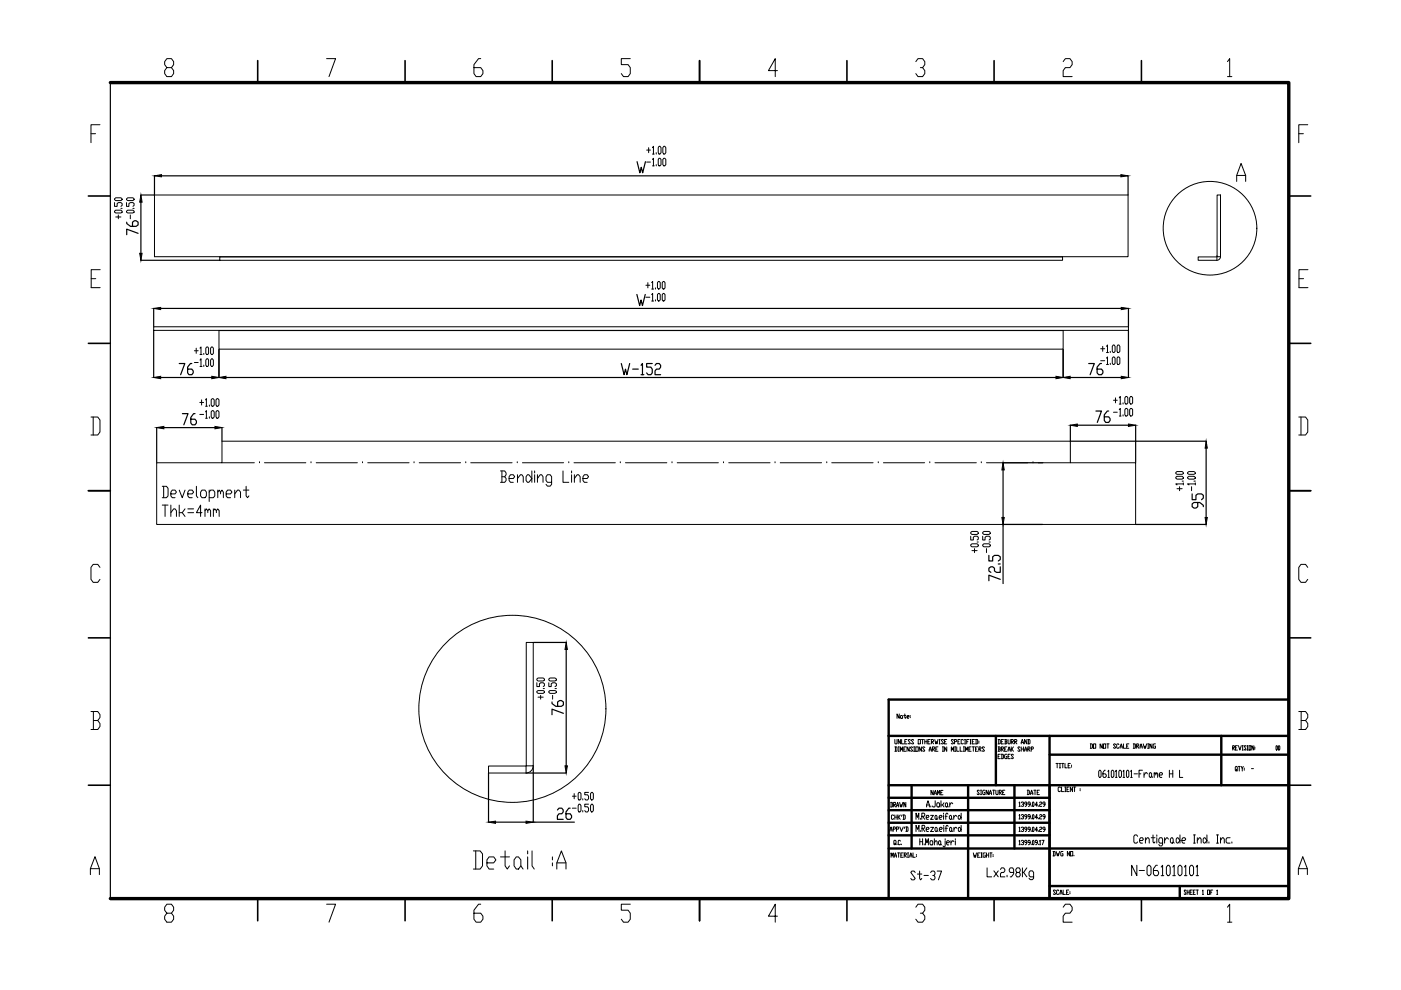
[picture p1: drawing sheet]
<svg xmlns="http://www.w3.org/2000/svg" width="297mm" height="210mm" viewBox="0 0 297 210" stroke-linecap="round" stroke-linejoin="round" font-family="sans-serif">
<!-- layer: 0 -->
<g fill="none" stroke="#000" stroke-width=".51">
<path d="M188.4 156h84.8M211.1 156v10.5M222.5 156v34.5M258.9 156v10.5M273.2 148.3h-84.8v42.1M188.4 179.9h84.8M188.4 166.5h84.8M188.4 177.1h34.1M188.4 174.4h34.1M188.4 171.8h34.1M188.4 169.1h34.1M193.3 166.5v13.4"/>
<path d="M205.3 166.5v23.9M215.1 166.5v13.4M222.5 160h50.7M222.5 187.9h50.7M250.1 187.9v2.6"/>
</g>
<path d="M23.4 17.5h249.8v173h-249.8" fill="none" stroke="#000" stroke-width=".72"/>
<g fill="none" stroke="#000" stroke-width=".34">
<path d="M54.6 12.9v4.6M85.9 12.9v4.6M117.1 12.9v4.6M148.3 12.9v4.6M179.6 12.9v4.6M210.8 12.9v4.6M242 12.9v4.6M18.7 41.6h4.7M273.2 41.6h4.7M18.7 72.8h4.7M273.2 72.8h4.7M18.7 104h4.7"/>
<path d="M273.2 104h4.7M18.7 135.2h4.7M273.2 135.2h4.7M18.7 166.5h4.7M273.2 166.5h4.7M54.6 190.5v4.7M85.9 190.5v4.7M117.1 190.5v4.7M148.3 190.5v4.7M179.6 190.5v4.7M210.8 190.5v4.7M242 190.5v4.7"/>
</g>
<g fill="none" stroke="#000" stroke-width=".21">
<path d="M35.4 14.3l-.5-.6v-.6l.5-.7h1l.4 .7v.6l-.4 .6h-1l-.5 .7v.6l.5 .6h1l.4-.6v-.6l-.4-.7M69.2 12.4h1.9l-1.3 3.8M101.9 12.4h-.4l-1 1.3v1.9l.5 .6h.9l.5-.6v-.6l-.5-.7h-1.4M133.6 12.4h-1.9v1.3h1.5l.4 .6v1.3l-.4 .6h-1l-.5-.6M164.8 15h-1.9l1.5-2.6v3.8M194.2 13.1l.4-.7h1l.5 .7v.6l-.5 .6h-.5M195.6 14.3l.5 .7v.6l-.5 .6h-1l-.4-.6M225.4 13.1l.5-.7h1l.4 .7v.6l-.4 .6h-1l-.5 .7v1.2h1.9M260.3 13.1l.4-.7v3.8M260.3 16.2h.9M19.3 28.3h1M21.2 26.4h-1.9v3.9"/>
<path d="M137.1 31.8h.8M137.1 34.4h.8M137.5 31.3v1.1M138.3 31.3l.2-.3v1.7M138.3 33.8l.2-.2v1.6M138.3 32.7h.4M138.3 35.2h.4M139.1 32.4v.3M139.1 34.9v.3M139.7 31h.2l.3 .3v1.1l-.3 .3h-.2l-.1-.3v-1.1zM139.7 33.6h.2l.3 .2v1.1l-.3 .3h-.2l-.1-.3v-1.1zM140.7 31h.3l.2 .3v1.1l-.2 .3h-.3l-.2-.3v-1.1z"/>
<path d="M140.7 33.6h.3l.2 .2v1.1l-.2 .3h-.3l-.2-.3v-1.1zM262.2 38.5v-1.3l.9-2.5 1 2.5v1.3M262.2 37.2h1.9M275.4 28.3h.9M277.3 26.4h-1.9v3.9M19.3 59.1h1M21.2 57.2h-1.9v3.8h1.9M24.3 44.8l.2-.2h1.1l.3 .2v.2l-.3 .2h-1.1l-.2-.2zM24.3 43v.8h.5v-.6l.3-.2h.5l.3 .2v.3l-.3 .3M24.3 42.1l.2-.2h1.1l.3 .4-.3 .2h-1.1zM24.5 46h1.1M25.1 45.6v.8"/>
<path d="M25.6 44.2h.3M26.8 44.8l.3-.2h1.1l.2 .2v.2l-.2 .2h-1.1l-.3-.2zM26.8 43v.8h.5v-.6l.3-.2h.6l.2 .2v.3l-.2 .3M26.8 42.1l.3-.2h1.1l.2 .4-.2 .2h-1.1zM27.6 45.6v.8M28.2 44.2h.2M46.6 54.5h178.7v.7h-178.7zM46.6 54.5h178.7M46.6 54.4h-13.8v-13.1h206.4v13.1h-13.9M137.4 59.9v1.1M138.2 59.9l.2-.2v1.6M139.6 59.7l.4 .2v1.1l-.2 .3-.4-.3v-1.1z"/>
<path d="M140.6 59.7l.4 .2v1.1l-.2 .3-.4-.3v-1.1zM254 54.5h4v.7h-4zM258 54.4h.1M258 41.3h.8v13.1h-.8zM258.8 54.4a.78 .78 0 0 1-.8 .8M275.4 59.1h1M277.3 57.2h-1.9v3.8h1.9M32.6 69.3h206.7v.7h-206.7zM41.2 74.4h.8M41.2 76.9h.8M41.6 73.8v1.1M42.4 73.8l.2-.2v1.6"/>
<path d="M42.4 76.4l.2-.3v1.6M42.4 75.2h.4M42.4 77.7h.4M43.2 74.9v.3M43.2 77.4v.3M43.8 73.6h.3l.1 .2v1.1l-.1 .3h-.3l-.2-.3v-1.1zM43.8 76.1h.3l.1 .3v1l-.1 .3h-.3l-.2-.3v-1zM44.9 73.6l.3 .2v1.1l-.2 .3-.4-.3v-1.1zM44.9 76.1l.3 .3v1l-.2 .3-.4-.3v-1zM46.4 70h179v4h-179zM136.9 60.5h.9M136.9 63h.9"/>
<path d="M138.2 62.5l.2-.3v1.6M138.2 61.3h.4M138.2 63.8h.4M139 61v.3M139 63.6v.2M139.6 62.2l.4 .3v1.1l-.2 .2-.4-.2v-1.1zM140.6 62.2l.4 .3v1.1l-.2 .2-.4-.2v-1.1zM233.4 73.9h.8M233.4 76.5h.8M233.8 73.4v1.1M234.6 73.4l.2-.3v1.6M234.6 75.9l.2-.2v1.6"/>
<path d="M234.6 74.7h.4M234.6 77.3h.4M235.4 74.5v.2M235.4 77v.3M236 73.1l.4 .3v1.1l-.2 .2-.4-.2v-1.1zM236 75.7l.4 .2v1.1l-.2 .3-.4-.3v-1.1zM237 73.1h.2l.2 .3v1.1l-.2 .2h-.2l-.2-.2v-1.1zM237 75.7h.2l.2 .2v1.1l-.2 .3h-.2l-.2-.3v-1.1zM19.3 88.4h1.4l.5 .7v2.5l-.5 .6h-1.4M19.8 88.4v3.8M33.2 98.1h13.9v-4.6h179.8v4.6h13.9v13.1h-207.6zM42.4 85.3h.8"/>
<path d="M42.4 87.9h.8M42.7 84.8v1.1M43.6 84.8l.2-.3v1.6M43.6 87.3l.2-.2v1.6M43.6 86.1h.4M43.6 88.7h.4M44.4 85.9v.2M44.4 88.4v.3M45 84.5h.2l.2 .3v1.1l-.2 .2h-.2l-.2-.2v-1.1zM45 87.1h.2l.2 .2v1.1l-.2 .3h-.2l-.2-.3v-1.1zM46 84.5h.2l.2 .3v1.1l-.2 .2h-.2l-.2-.2v-1.1zM46 87.1h.2l.2 .2v1.1l-.2 .3h-.2l-.2-.3v-1.1z"/>
<path d="M47.1 98.1h6.8M55 98.1h.1M56.1 98.1h8.7M65.9 98.1h.1M67 98.1h8.8M76.9 98.1h.1M78 98.1h8.7M87.8 98.1h.1M88.9 98.1h8.7M98.7 98.1h.1M99.8 98.1h8.8M106.1 99.9h.9l.3 .4v.4l-.3 .4"/>
<path d="M106.4 99.9v2.4M109.7 98.1h.1M110.8 98.1h8.7M112.8 99.9v2.4M113.4 99.9v.4M119.4 99.9v2.4h1.2M120.6 98.1h.1M121.2 99.9v.4M121.7 98.1h8.8M131.5 98.1h.1M132.6 98.1h8.8M142.5 98.1h.1"/>
<path d="M143.6 98.1h8.7M153.4 98.1h.1M154.5 98.1h8.8M164.3 98.1h.1M165.4 98.1h8.8M175.3 98.1h.1M176.3 98.1h8.8M186.2 98.1h.1M187.3 98.1h8.7M197.1 98.1h.1M198.2 98.1h8.8M208.1 98.1h.1"/>
<path d="M209.2 98.1h8.7M219 98.1h.1M220.1 98.1h6.8M236.1 84.9h.8M236.1 87.4h.8M236.5 84.4v1M237.3 84.4l.2-.3v1.6M237.3 86.9l.2-.3v1.6M237.3 85.7h.4M237.3 88.2h.4M238.1 85.4v.3M238.1 88v.2"/>
<path d="M238.7 84.1h.2l.2 .3v1l-.2 .3h-.2l-.2-.3v-1zM238.7 86.6h.2l.2 .3v1.1l-.2 .2h-.2l-.2-.2v-1.1zM239.7 84.1h.2l.2 .3v1l-.2 .3h-.2l-.2-.3v-1zM239.7 86.6h.2l.2 .3v1.1l-.2 .2h-.2l-.2-.2v-1.1zM275.4 88.4h1.4l.5 .7v2.5l-.5 .6h-1.4M275.8 88.4v3.8M34.4 103.1h.9l.3 .4v1.6l-.3 .4h-.9M34.4 107.1h1.2M34.7 103.1v2.4M35 107.1v2.4M36.2 108.7l.6-.8h.3l.3 .4v1.2M36.2 104.7h.9l.3-.4-.3-.4h-.6l-.3 .4v.8l.3 .4h.6"/>
<path d="M36.2 107.1v2.4M38 103.9l.6 1.6 .6-1.6M38 107.1v2.4M38.6 108.7l.6 .8M39.2 107.9l-.6 .8h-.6M39.8 104.7h1l.2-.4-.2-.4h-.7l-.3 .4v.8l.3 .4h.7M39.8 107.9h1.2M39.8 108.7h1.2M41.6 103.1v2l.3 .4M42.8 108.7h-1.2l.9-1.6v2.4M42.8 103.9h.7l.3 .4v.8l-.3 .4h-.7l-.3-.4v-.8zM43.5 108.3l.3-.4 .3 .4v.4"/>
<path d="M43.5 107.9v1.6M44.1 108.3l.3-.4 .2 .4v1.2M44.4 104.3l.2-.4h.6l.3 .4v.8l-.3 .4h-.8M44.4 103.9v2.4M45.2 108.3l.3-.4 .4 .4v.4M45.2 107.9v1.6M45.9 108.3l.3-.4 .3 .4v1.2M46.2 104.3l.3-.4 .3 .4v.4M46.2 103.9v1.6M46.8 104.3l.3-.4 .3 .4v1.2M47.9 104.7h1l.3-.4-.3-.4h-.7l-.3 .4v.8l.3 .4h.7M49.8 104.7l.6-.8h.3l.3 .4v1.2"/>
<path d="M49.8 103.9v1.6M51.6 103.9h1.2M52.2 103.1v2l.3 .4 .3-.4M106.4 101.1h.6l.3 .4v.4l-.3 .4h-.9M107.9 101.5h.9l.3-.4-.3-.4h-.6l-.3 .4v.8l.3 .4h.6M109.7 101.5l.6-.8h.3l.3 .4v1.2M109.7 100.7v1.6M111.8 100.7h.3l.7 .8-.7 .8h-.3l-.3-.4v-.8zM113.4 100.7v1.6M113.9 101.5l.6-.8h.3l.3 .4v1.2M113.9 100.7v1.6M117 102.3h-.9l-.3-.4v-.8l.3-.4h.6l.3 .4v1.6l-.3 .4h-.6l-.3-.4"/>
<path d="M121.2 100.7v1.6M121.8 101.5l.6-.8h.3l.3 .4v1.2M121.8 100.7v1.6M123.6 101.5h.9l.3-.4-.3-.4h-.6l-.3 .4v.8l.3 .4h.6M205.8 115.5l.3-.2h1.1l.2 .2v.2l-.2 .2h-1.1l-.3-.2zM205.8 113.7v.8h.6v-.6l.2-.2h.6l.2 .2v.4l-.2 .2M205.8 112.9l.3-.2h1.1l.2 .2v.2l-.2 .2h-1.1l-.3-.2zM206.1 116.7h1.1M206.6 116.3v.9M207.2 114.9h.2M208.4 115.5l.2-.2h1.1l.3 .2v.2l-.3 .2h-1.1l-.2-.2zM208.4 113.7v.8h.5v-.6l.3-.2h.5l.3 .2v.4l-.3 .2"/>
<path d="M208.4 112.9l.2-.2h1.1l.3 .2v.2l-.3 .2h-1.1l-.2-.2zM209.2 116.3v.9M209.7 114.9h.3M249.3 101.2l.2-.2h1.1l.3 .4-.3 .2h-1.1zM249.3 100.2l.2-.2h1.1l.3 .2v.2l-.3 .2h-1.1l-.2-.2zM249.5 103.6h1.1M250.1 103.2v.8M250.6 102h.3M250.9 102.6h-1.6l.2 .2M250.9 102.4v.4M251.8 101.2l.3-.2h1l.3 .4-.3 .2h-1zM251.8 100.2l.3-.2h1l.3 .2v.2l-.3 .2h-1l-.3-.2z"/>
<path d="M252.6 103.2v.8M253.1 102h.3M253.4 102.6h-1.6l.3 .2M253.4 102.4v.4M21.2 120.3l-.5-.6h-.9l-.5 .6v2.5l.5 .7h.9l.5-.7M111.6 136.2h1.5v26.2h-1.5zM277.3 120.3l-.5-.6h-1l-.4 .6v2.5l.4 .7h1l.5-.7M19.3 150.9h1.4l.5 .6v.6l-.5 .7M19.8 152.8h.9l.5 .6v.6l-.5 .7h-1.4M19.8 150.9v3.8M113.8 146.6l.3-.2h1.1l.2 .2v.2l-.2 .2h-1.1l-.3-.2zM113.8 144.8v.8h.6v-.6l.2-.2h.6l.2 .2v.4l-.2 .2"/>
<path d="M113.8 144l.3-.3h1.1l.2 .3v.2l-.2 .2h-1.1l-.3-.2zM114.1 147.8h1.1M114.6 147.4v.8M115.2 146h.2M116.4 146.6l.2-.2h1.1l.3 .2v.2l-.3 .2h-1.1l-.2-.2zM116.4 144.8v.8h.5v-.6l.3-.2h.5l.3 .2v.4l-.3 .2M116.4 144l.2-.3h1.1l.3 .3v.2l-.3 .2h-1.1l-.2-.2zM117.2 147.4v.8M117.7 146h.3M189.7 156.8v.8l.2 .1 .3-.1v-.8M189.7 158.4h.4l.1 .1v.7l-.5 .1M189.9 158.4v.9"/>
<path d="M190.4 158.4h.3M190.4 159.3h.3M190.6 158.4v.9M190.7 151.4v.9l-.5-.9v.9M190.9 156.8v.9l-.5-.9v.9M190.9 159.3v-.9l.3 .6 .2-.6v.9M191 151.7l.4 .1-.2 .5-.3-.1zM191.2 156.8v.9h.4M191.6 151.7h.5M191.6 158.8h.2M191.8 151.4v.8l.2 .1 .1-.1M191.8 157.3h.3"/>
<path d="M192.1 158.4h-.5v.9h.5M192.3 156.8h-.5v.9h.5M192.3 152h.3l.2-.2-.2-.1-.3 .1v.4l.3 .1M192.8 158.4v.9l-.5-.9v.9M193 151.7v.1M193 152v.2M193 157l-.1-.2-.3 .2 .4 .6-.1 .1-.3-.1M193.5 158.5l-.1-.1-.4 .1 .5 .7-.1 .1-.4-.1M193.7 157l-.1-.2-.4 .2 .5 .6-.1 .1-.4-.1M193.7 158.4h.3M193.7 159.3h.3M193.8 158.4v.9"/>
<path d="M194.2 158.4h.5v.9h-.5zM194.7 156.8h.4v.9h-.4zM195.4 158.4v.9l-.5-.9v.9M195.4 156.8h.4M195.6 156.8v.9M196.1 158.5l-.4-.1-.1 .1 .5 .7-.2 .1-.3-.1M196.1 157.3h.4M196.1 156.8v.9M196.5 156.8v.9M196.8 157.3h.2M197 159.3l.2-.9 .3 .9M197 159h.5"/>
<path d="M197.2 156.8h-.4v.9h.4M197.5 157.3l.4-.2-.1-.3h-.3v.9M197.6 157.3l.3 .4M197.7 158.8h.4l.1-.1-.1-.3h-.4v.9M197.8 158.8l.4 .5M198.2 156.8l.2 .9 .1-.4 .2 .4 .2-.9M198.4 158.8h.3M198.9 158.4h-.5v.9h.5M199.1 157.7h.2M199.1 156.8h.2M199.2 156.8v.9M199.8 158.4h.3"/>
<path d="M199.8 159.3h.3M199.9 158.4v.9M200.1 157l-.4-.2-.1 .2 .5 .6-.2 .1-.3-.1M200.3 157.3h.2M200.7 156.8h-.4v.9h.4M200.7 158.4v.9l-.4-.9v.9M201.7 159.3v-.9l.2 .6 .3-.6v.9M202.2 157l-.4-.2-.1 .2 .5 .6-.2 .1-.3-.1M202.4 157.3l.4-.2-.1-.3h-.3v.9M202.4 158.4h.2M202.4 159.3h.2M202.5 158.4v.9"/>
<path d="M202.8 158.4v.9h.5M203.1 157.3h.2M203.6 156.8h-.5v.9h.5M203.6 158.4v.9h.4M204.2 157v-.2l-.4 .2v.6l.1 .1 .3-.1M204.2 158.4h.3M204.2 159.3h.3M204.4 158.4v.9M204.5 157.7h.2M204.5 156.8h.2M204.6 156.8v.9M204.7 159.3v-.9l.3 .6 .2-.6v.9"/>
<path d="M205 157.3h.2M205.4 156.8h-.4v.9M205.4 158.8h.3M205.7 157.7h.2M205.7 156.8h.2M205.8 156.8v.9M205.9 158.4h-.5v.9h.5M206.1 157.3h.3M206.1 158.4h.5M206.4 158.4v.9M206.6 156.8h-.5v.9h.5M206.8 156.8h.4l.1 .2v.6l-.5 .1"/>
<path d="M206.8 158.8h.3M207 156.8v.9M207.3 158.4h-.5v.9h.5M207.5 158.8h.4l.1-.1-.1-.3h-.4v.9M207.5 157.1v.2M207.5 157.4v.2M207.7 158.8l.3 .5M208.7 158.5l-.3-.1-.2 .1 .5 .7-.1 .1-.4-.1M211.6 156.8h.3l.2 .2v.6l-.5 .1M211.6 158.4h.3l.2 .1-.2 .3M211.7 158.8h.2l.2 .4-.5 .1M211.7 156.8v.9"/>
<path d="M211.7 158.4v.9M212.1 159.9h-.5v1h.5M212.3 158.8h.4v-.4h-.4v.9M212.3 159.9h.4l.1 .2-.1 .8h-.4M212.3 157.3h.2M212.4 158.8l.4 .5M212.4 159.9v1M212.8 156.8h-.5v.9h.5M213 156.8h.3l.2 .2-.2 .3M213 158.8h.2M213.1 157.3h.2l.2 .3-.5 .1M213.1 156.8v.9"/>
<path d="M213.5 158.4h-.5v.9h.5M213.5 159.9h-.4l-.1 .2 .1 .8h.4v-.5h-.2M213.7 156.8l.1 .9 .4-.1v-.8M213.7 159.3l.2-.9 .3 .9M213.7 159h.5M214.2 159.9h-.5v1h.5M214.4 157.3l.5-.2-.2-.3h-.3v.9M214.4 158.4v.9M214.5 157.3l.4 .4M214.5 158.8l.4 .5M214.9 158.4l-.5 .4M215.1 157.3l.5-.2-.1-.3h-.4v.9"/>
<path d="M215.3 157.3l.3 .4M216.3 158.5l-.1-.1-.4 .1 .5 .7-.1 .1-.4-.1M216.5 157.7l.2-.9 .3 .9M216.5 158.8h.5M216.5 157.4h.5M216.5 158.4v.9M217 158.4v.9M217.2 159.3l.3-.9 .2 .9M217.2 159h.5M217.7 156.8v.9l-.5-.9v.9M217.9 156.8h.4l.1 .2v.6l-.5 .1M217.9 158.8h.4l.1-.1-.1-.3h-.4v.9"/>
<path d="M218 156.8v.9M218 158.8l.4 .5M218.6 158.8h.4l.1-.1-.1-.3h-.4v.9M231.2 157.7h.3l.1 .2v.6l-.1 .2h-.3M231.3 157.7v1M231.8 157.7h.5v1h-.5zM233.7 157.7v1l-.5-1v1M234 157.7h.4v1h-.4zM234.7 157.7h.4M234.9 157.7v1M236.5 157.9l-.1-.2-.3 .2 .4 .6-.1 .2-.3-.2M237.2 157.9l-.1-.2-.3 .2 .1 .8h.2l.1-.2"/>
<path d="M237.5 158.7l.2-1 .2 1M237.5 158.4h.4M238.2 157.7v1h.5M238.9 158.2h.2M239.3 157.7h-.4v1h.4M240.3 157.7h.4v.2v.8h-.4M240.4 157.7v1M241 158.2h.3l.2-.2-.2-.3h-.3v1M241.1 158.2l.4 .5M241.7 158.7l.2-1 .3 1M241.7 158.4h.5M242.4 157.7l.2 1 .2-.5 .1 .5 .2-1"/>
<path d="M243.3 157.7h.3M243.3 158.7h.3M243.4 157.7v1M244.2 157.7v1l-.4-1v1M245 157.7h-.4l-.1 .2 .1 .8h.4v-.5h-.2M261.4 158.6h.2v-.5h-.2v.9M261.4 158.6l.3 .4M261.9 158.6h.3M262.4 158.1h-.5v.9h.5M262.6 158.1l.3 .9 .3-.9M263.4 159h.2M263.4 158.1h.2"/>
<path d="M263.5 158.1v.9M264.2 158.2l-.1-.1-.3 .1 .4 .7-.1 .1-.3-.1M264.4 159h.2M264.4 158.1h.2M264.5 158.1v.9M264.8 158.1h.4v.9h-.4zM265.8 158.1v.9l-.4-.9v.9M266.1 158.4v.2M266.1 158.7v.2M270.6 158.1l.2 .1-.1 .8-.2-.1zM271.1 158.1l.2 .1-.1 .8-.2-.1zM275.4 150.9h1.4l.5 .6v.6l-.5 .7"/>
<path d="M275.9 152.8h.9l.5 .6v.6l-.5 .7h-1.4M275.9 150.9v3.8M111.5 162.4h-7.9v1.5h7.9M111.5 162.4v1.5M111.6 162.4h-.1M113.1 162.4a1.54 1.54 0 0 1-1.6 1.5M121.4 168.8h.8M121.4 171.4h.8M121.7 168.3v1.1M122.8 168h.2l.2 .3v1.1l-.2 .2h-.2l-.2-.2v-1.1zM122.8 170.5h.2l.2 .3v1.1l-.2 .3h-.2l-.2-.3v-1.1zM123.6 169.4v.2"/>
<path d="M123.6 171.9v.3M124.8 168h-.8v.5h.6l.2 .3v.6l-.2 .2h-.4l-.2-.2M124.8 170.5h-.8v.6h.6l.2 .3v.5l-.2 .3h-.4l-.2-.3M125.4 168l.4 .3v1.1l-.2 .2-.4-.2v-1.1zM125.4 170.5l.4 .3v1.1l-.2 .3-.4-.3v-1.1zM188.7 176.3l.2-1 .2 1M188.7 176h.4M188.8 170.1h.3l.2 .2v.6l-.2 .2h-.3M188.9 170.1v1M189.4 175.8l.5-.1-.2-.4h-.3v1M189.5 170.6h.3v-.5h-.3v1M189.5 172.9l-.2-.1-.3 .1v.7l.1 .1 .4-.1"/>
<path d="M189.6 170.6l.3 .5M189.7 178.8l.2 .2-.3 .1v-.9l.4 .1-.1 .7 .1 .1M189.7 172.8v.9M189.7 173.3h.5M190.1 175.8h.3v-.5h-.3v1M190.1 171.1l.2-1 .2 1M190.1 170.8h.4M190.2 172.8v.9M190.2 179v.1M190.4 172.8v.9M190.5 173.3l.4 .4M190.7 170.1l.3 1 .1-.5 .1 .5 .2-1"/>
<path d="M190.8 175.3l.3 1 .4-1M190.9 172.8l-.5 .5M190.9 178.3l-.1-.1h-.3l-.1 .1 .1 .8 .4-.1M191.1 179v.1M191.2 172.8l-.1 .3M191.5 172.8l.4 .1v.7l-.1 .1h-.3M191.6 172.8v.9M191.8 175.3l-.1 .4M192.1 170.1v1l-.5-1v1M192.1 175.3h.3l.1 .2v.6l-.4 .2M192.2 175.3v1M194.2 173.7v-1.3l.3 .9 .3-.9v1.3"/>
<path d="M194.2 176.3v-1.3l.3 .8 .3-.8v1.3M195 177.8v1.3M195 178.5h.6M195.1 173.5v.2M195.1 176.1v.2M195.4 173.1h.5l.2-.2-.2-.5h-.5v1.3M195.5 175.6h.4l.2-.2-.2-.4h-.4v1.3M195.6 177.8v1.3M195.6 173.1l.5 .6M195.6 175.6l.5 .7M195.9 178.9v.2M196.2 179.1v-1.3l.3 .9 .3-.9v1.3"/>
<path d="M196.4 173.3h.4l.2-.2-.2-.2h-.3l-.1 .2 .1 .6h.3M196.4 175.8h.4l.2-.2-.2-.2h-.3l-.1 .2v.5l.1 .2h.3M196.5 171.1l.3-1.3 .2 1.3M196.5 170.7h.5M197.3 172.9h.6l-.6 .8h.6M197.3 175.4h.6l-.6 .9h.6M197.3 178.3h.3l.2 .2-.2 .6h-.3l-.1-.2zM197.3 170.9v.2M197.9 167.6v.9l-.5-.9v.9M198.1 168.5l.2-.9 .2 .9M198.1 168.2h.4M198.1 178.7l.4-.4 .2 .2v.6"/>
<path d="M198.1 177.8v1.3M198.3 169.8v1.1l-.2 .2h-.3l-.1-.2M198.4 172.9l.3 .2-.2 .6-.3-.2zM198.4 175.4l.3 .2v.5l-.2 .2-.3-.2v-.5zM198.7 173.5l.1 .2M198.7 176.1l.2 .2M198.7 170.2h.4l.1 .2-.1 .7h-.4l-.1-.2zM198.8 168.5v-.9l.2 .6 .2-.6v.9M199.1 173.3h.5l.2-.2-.2-.2h-.3l-.2 .2v.4l.2 .2h.3M199.2 175.8h.4l.2-.2-.2-.2h-.3l-.1 .2v.5l.1 .2h.3M199.2 178.3l.3 .2-.2 .6-.3-.2v-.4zM199.5 168h.2"/>
<path d="M199.5 178.9l.1 .2M199.5 169.8v1.3M199.8 170.7l.3 .4M199.9 167.6h-.4v.9h.4M200.1 172.4v.2M200.1 172.9v.8M200.1 175v.2M200.1 175.4v.9M200.1 170.2l-.3 .5h-.3M200.4 178.3v1.1l-.1 .2-.4-.2M200.4 173.1h.4M200.4 175.6h.5"/>
<path d="M200.4 177.8v.2M200.6 170.2l.3 .2-.1 .7-.4-.2v-.5zM200.7 178.7h.5l.1-.2-.1-.2h-.3l-.2 .2v.4l.2 .2h.3M200.9 170.9l.2 .2M201 172.6l-.2-.2-.3 .2v1.1M201 175.2l-.1-.2-.3 .2v1.1M201.4 170.2v.9M201.5 172.9l.2 .2-.1 .6-.3-.2v-.4zM201.5 175.4l.3 .2v.5l-.2 .2-.3-.2v-.5zM201.6 178.3v.8M201.7 173.5l.2 .2M201.8 176.1l.2 .2"/>
<path d="M202 170.4l-.3-.2-.3 .5M202.2 172.9v.8M202.3 178.5l-.3-.2-.4 .4M202.3 175.4v.9M202.6 177.8v.2M202.6 178.3v.8M202.8 173.1l-.2-.2-.4 .4M202.9 175.6l-.3-.2-.3 .4M203.3 172.9l.5 .4-.4 .4-.3-.2v-.4zM203.3 175.4h.2l.3 .4-.3 .5-.3-.2zM203.8 172.4v1.3M203.8 175v1.3"/>
<path d="M207.6 167.7l-.1-.2-.3 .2 .4 .6-.1 .2-.3-.2M207.9 167.5h.2M207.9 168.5h.2M208 167.5v1M208.8 167.5h-.3l-.1 .2 .1 .8h.3v-.5h-.1M209.5 167.5v1l-.4-1v1M209.7 168.5l.3-1 .2 1M209.7 168.2h.5M210.5 167.5h.4M210.7 167.5v1M211.1 167.5l.2 1h.2l.1-.2v-.8M211.6 160.4h.2"/>
<path d="M211.9 168h.3l.1-.2-.1-.3h-.3v1M212 168l.3 .5M212.6 168h.2M213 167.5h-.4v1h.4M213.7 160.4h.2M214.9 160.1l-.4-.2-.1 .2 .5 .6-.2 .2-.3-.2M216.1 170.2l.1-.2v1M216.1 172.9l.1-.2v.9M216.1 175.5l.1-.1v.9M216.1 178.3l.1-.1v.9M216.1 171h.2M216.1 173.6h.2"/>
<path d="M216.1 176.3h.2M216.1 179.1h.2M216.5 170.2l.4-.2 .1 .4-.2 .1M216.5 172.9l.4-.2 .1 .3-.2 .2M216.5 175.5l.1-.1 .4 .1-.2 .3M216.5 178.3l.4-.1 .1 .3-.2 .1M216.9 170.5l.1 .2-.1 .3-.4-.2M216.9 173.2l.1 .1-.1 .3-.4-.1M216.9 175.8l.1 .2-.1 .3-.4-.2M216.9 178.6l.1 .2-.1 .3-.4-.1M217.7 170.5l-.5-.1 .2-.4 .3 .2v.5l-.3 .3M217.7 173.2h-.3l-.2-.2 .2-.3 .3 .2v.4l-.3 .3"/>
<path d="M217.7 175.8h-.3l-.2-.3 .2-.1 .3 .1v.5l-.3 .3M217.7 178.6h-.3l-.2-.1 .2-.3 .3 .1v.5l-.3 .3M217.8 167.5h.3l.2 .2v.6l-.2 .2h-.3M217.9 167.5v1M218.4 170.5h-.4v-.5l.4 .2v.5l-.4 .3M218.4 173.2h-.4v-.5l.4 .2v.4l-.4 .3M218.4 175.8h-.4v-.4l.4 .1v.5l-.4 .3M218.4 178.6h-.4v-.4l.4 .1v.5l-.4 .3M218.5 168.5l.2-1 .3 1M218.5 168.2h.5M218.6 170.8v.2M218.6 173.5v.1"/>
<path d="M218.6 176.1v.2M218.6 179v.1M218.9 175.5l.1-.1 .2 .1-.1 .8-.2-.2zM219 170l.2 .2-.1 .8-.2-.2zM219 172.7l.2 .2-.1 .7-.2-.1zM219 178.2l.2 .1-.1 .8-.2-.1zM219.2 167.5h.5M219.4 167.5v1M219.9 168h.2M219.9 170.7h-.4l.3-.7v1M219.9 173.3h-.4l.3-.6v.9M219.9 176h-.4l.3-.6v.9"/>
<path d="M219.9 178.6h-.3v-.4l.3 .1v.5l-.3 .3M220.2 170.8v.2M220.2 173.5v.1M220.2 176.1v.2M220.2 179v.1M220.4 167.5h-.5v1h.5M220.4 170.2l.1-.2 .4 .2v.2l-.5 .3v.3h.5M220.4 172.9l.1-.2 .4 .2-.1 .3-.4 .1v.3h.5M220.4 175.5l.1-.1 .4 .1-.1 .3-.4 .2v.3h.5M220.4 178.3l.1-.1v.9M220.4 179.1h.2M220.9 178.2h.4l-.3 .9"/>
<path d="M221.6 170.5l-.5-.1 .1-.4h.3l.1 .2v.5l-.4 .3M221.6 173.2h-.4l-.1-.2 .1-.3h.3l.1 .2v.4l-.4 .3M221.6 175.8h-.4l-.1-.3 .1-.1 .4 .1v.5l-.4 .3M223.9 161.9h.5M224.1 161.9v.9M224.6 161.9h.3M224.6 162.8h.3M224.7 161.9v.9M224.8 167l-.1-.1-.3 .1v.7l.1 .1h.2l.1-.1M225.1 166.9v.9h.4M225.1 161.9h.4M225.3 161.9v.9"/>
<path d="M225.7 166.9h.3M225.7 167.8h.3M225.8 161.9v.9h.5M225.9 166.9v.9M226.2 167.4h.3M226.5 162.3h.2M226.7 166.9h-.5v.9h.5M226.9 161.9h-.4v.9h.4M227.2 162.2v.1M227.2 162.5v.2M227.4 166.9v.9l-.5-.9v.9M227.6 166.9h.5"/>
<path d="M227.8 166.9v.9M229 167.2v.2M229 167.5v.2M233.1 163.3l.4 .3v1l-.2 .2-.4-.2v-1zM234.3 163.3h-.1l-.4 .5v.8l.2 .2h.3l.3-.5-.3-.2h-.5M234.9 163.6l.2-.3v1.5M234.9 164.8h.3M235.8 163.3l.4 .3v1l-.2 .2-.4-.2v-1zM236.5 163.6l.2-.3v1.5M236.5 164.8h.3M237.4 163.3l.4 .3v1l-.2 .2-.4-.2v-1zM238.1 163.6l.2-.3v1.5"/>
<path d="M238.1 164.8h.3M239 163.3l.3 .3v1l-.1 .2-.4-.2v-1zM239.7 163.6l.2-.3v1.5M239.7 164.8h.4M240.4 164.1h.8M241.2 177.3l-.2-.3h-.4l-.2 .3v1.2l.2 .3h.4l.2-.3M241.5 164.1h.4M241.6 178.2h.6l.2-.3-.2-.3h-.4l-.2 .3v.6l.2 .3h.4M242.2 163.3h-.7v1.5M242.6 163.8v1M242.9 178.2l.3-.6h.2l.3 .3v.9M242.9 177.6v1.2"/>
<path d="M243.3 164.1l-.4-.3-.3 .5M243.8 163.8l.4 .3v.5l-.2 .2-.3-.2v-.5zM244.1 177.6h.8M244.2 164.6l.2 .2M244.5 177v1.5l.2 .3 .2-.3M244.7 164.1l.2-.3 .2 .5M244.7 163.8v1M245.1 164.1l.2-.3 .1 .3v.7M245.3 177v.3M245.3 177.6v1.2M245.8 164.3h.5l.2-.2-.2-.3h-.3l-.2 .3v.5l.2 .2h.3M246.5 178.8h-.6l-.2-.3v-.6l.2-.3h.4l.2 .3v1.2l-.2 .3h-.4l-.2-.3"/>
<path d="M246.9 177.6v1.2M247.7 177.9l-.4-.3-.4 .6M247.9 164.1h.8M247.9 163.3v1.5M248.4 177.6h.2l.1 .3v.6l-.1 .3h-.2l-.3-.3v-.6zM248.7 163.3v1.5M248.7 178.5l.2 .3M249.6 177.6h.2l.4 .6-.4 .6-.4-.3v-.6zM250.1 163.3v1.5h.7M250.2 177v1.8M250.6 178.2h.6l.2-.3-.2-.3h-.4l-.2 .3v.6l.2 .3h.4M253.1 177h.3"/>
<path d="M253.1 178.8h.3M253.2 177v1.8M253.9 178.2l.4-.6h.2l.2 .3v.9M253.9 177.6v1.2M255.3 177.6h.2l.4 .6-.4 .6-.4-.3v-.6zM255.9 177v1.8M256.3 178.5v.3M257.9 177h.4M257.9 178.8h.4M258.1 177v1.8M258.8 178.2l.4-.6h.2l.2 .3v.9M258.8 177.6v1.2"/>
<path d="M260.8 177.6h-.6l-.2 .3v.6l.2 .3h.6M261.2 178.5v.3M262.1 163.1l.1 .2-.2 .2-.1-.8 .3-.2 .1 1M262.5 162.5h.5M262.7 162.5v1M263.2 162.5l.2 .5v.5M263.6 162.5l-.2 .5M263.8 162.8v.2M263.8 163.1v.2M265.3 163h.5M19.2 185.4v-1.2l.9-2.6 1 2.6v1.2M19.2 184.2h1.9"/>
<path d="M35.4 193.6l-.5-.6v-.7l.5-.6h1l.4 .6v.7l-.4 .6h-1l-.5 .7v.6l.5 .6h1l.4-.6v-.6l-.4-.7M69.2 191.7h1.9l-1.3 3.8M100.4 180.4h1.4l.5 .6v2.6l-.5 .7h-1.4M100.9 180.4v3.9M101.9 191.7h-.4l-1 1.3v1.9l.5 .6h.9l.5-.6v-.6l-.5-.7h-1.4M103.2 183h1.5l.4-.7-.4-.6h-1l-.5 .6v1.3l.5 .7h1M106.1 181.7h1.9M107.1 180.4v3.2l.5 .7 .4-.7M109.5 181.7h.4l.5 .6v1.3l-.5 .7h-.4l-.5-.7v-1.3zM110.4 183.6l.5 .7M111.9 180.4v.6M111.9 181.7v2.6"/>
<path d="M112.8 180.4v3.2l.5 .7M117.1 181.7v.6M117.1 183v.6M118.1 184.3v-1.3l.9-2.6 1 2.6v1.3M118.1 183h1.9M133.6 191.7h-1.9v1.3h1.5l.4 .6v1.3l-.4 .6h-1l-.5-.6M164.8 194.3h-1.9l1.5-2.6v3.8M188.9 181.8v-1l.2 .7 .3-.7v1M189.6 181.8l.3-1 .2 1M189.6 181.5h.5M190.3 180.8h.5M190.5 180.8v1"/>
<path d="M191 181.3h.2M191.5 180.8h-.5v1h.5M191.7 181.3l.5-.1-.1-.4h-.4v1M191.8 181.3l.4 .5M192.4 180.8h.2M192.4 181.8h.2M192.5 180.8v1M192.9 181.8l.2-1 .3 1M192.9 181.5h.5M193.6 180.8v1h.4M194 185l-.2-.3h-.5l-.2 .3 .9 1.3-.2 .2h-.5l-.2-.2M194.2 192.3l.4-.6h1l.5 .6v.7l-.5 .6h-.5"/>
<path d="M194.3 181.2v.1M194.3 181.5v.1M194.5 185.3h.9M195 184.7v1.6l.2 .2 .2-.2M195.6 193.6l.5 .7v.6l-.5 .6h-1l-.4-.6M195.9 185.6h.9M197.3 185l.3-.3h.4l.2 .3v.3l-.2 .3h-.2M198 185.6l.2 .3v.4l-.2 .2h-.4l-.3-.2M198.7 184.7h.9l-.6 1.8M206.4 180.8l.2 1 .1-.5 .1 .5 .2-1M207.3 181.3h.2M207.8 180.8h-.5v1h.5"/>
<path d="M208 180.8h.2M208 181.8h.2M208.1 180.8v1M208.9 180.8h-.3l-.2 .2 .2 .8h.3l-.1-.5M209.2 181.3h.4M209.2 180.8v1M209.3 184v1.9h1M209.6 180.8v1M209.9 180.8h.4M210.1 180.8v1M210.6 181.2v.1M210.6 181.5v.1"/>
<path d="M210.7 184.6l1 1.3M211.7 184.6l-1 1.3M212.1 184.3l.2-.3h.5l.2 .3v.3l-.2 .4h-.5l-.2 .3v.6h.9M213.5 185.6v.3M214.9 185h-.7l-.2-.4 .2-.6h.5l.2 .3v1l-.5 .6h-.2M215.6 185l-.2-.4v-.3l.2-.3h.5l.2 .3-.2 .7h-.5l-.2 .3v.3l.2 .3h.5l.2-.3-.2-.6M216.8 184v1.9M217 185l.7 .9M217.7 184l-.7 1h-.2M219.1 185.9h-.7l-.2-.3v-.6l.2-.4h.5l.2 .4v1.2l-.2 .3h-.5l-.2-.3M223.3 180.5h.3l.1 .2v.6l-.4 .2M223.4 180.5v1"/>
<path d="M223.8 188.9l-.4-.2-.1 .2 .5 .6-.1 .1-.4-.1M223.9 180.5l.3 1 .1-.5 .1 .5 .2-1M224.5 188.9l-.1-.2-.4 .2v.6l.1 .1 .4-.1M224.7 189.6l.2-.9 .3 .9M224.7 189.3h.5M225.4 180.5h-.4l-.1 .2 .1 .8h.4v-.5h-.2M225.4 192.3l.5-.6h1l.4 .6v.7l-.4 .6h-1l-.5 .7v1.2h1.9M225.4 188.7v.9h.5M226.1 189.2h.3M226.6 188.7h-.5v.9h.5M226.8 180.5v1l-.5-1v1M226.9 189v.2"/>
<path d="M226.9 189.3v.2M227 180.5h.4v1h-.4zM227.7 181.3v.2M241 183.5v2.2l-1.1-2.2v2.2M241.5 184.6h1.1M243.5 183.5h.2l.3 .3v1.5l-.3 .4h-.2l-.3-.4v-1.5zM245.4 183.5h-.3l-.6 .7v1.1l.3 .4h.6l.2-.4v-.4l-.2-.3h-.9M246.2 183.8l.3-.3v2.2M246.2 185.7h.5M247.6 183.5h.2l.3 .3v1.5l-.3 .4h-.2l-.3-.4v-1.5zM248.7 183.8l.2-.3v2.2M248.7 185.7h.5"/>
<path d="M250 183.5h.3l.3 .3v1.5l-.3 .4h-.3l-.2-.4v-1.5zM251.1 183.8l.3-.3v2.2M251.1 185.7h.6M251.5 188.9l-.4-.2v.2l.4 .6-.1 .1-.3-.1M251.7 189.2h.4M251.7 188.7v.9M252.1 188.7v.9M252.3 189.2h.3M252.5 183.5h.3l.3 .3v1.5l-.3 .4h-.3l-.3-.4v-1.5zM252.8 188.7h-.5v.9h.5M253 189.2h.2M253.4 188.7h-.4v.9h.4"/>
<path d="M253.6 183.8l.3-.3v2.2M253.6 185.7h.5M253.6 188.7h.5M253.9 188.7v.9M255 188.9v-.2v.9M255 189.6h.2M256 188.7h.4v.9h-.4zM256.7 189.2h.2M257.1 188.7h-.4v.9M258 188.9l.1-.2v.9M258 189.6h.2M260.3 192.3l.4-.6v3.8"/>
<path d="M260.3 195.5h.9M275.3 185.4v-1.2l.9-2.6 1 2.6v1.2M275.3 184.2h1.9"/>
<circle cx="256.5" cy="48.4" r="9.9"/>
<circle cx="108.6" cy="150.3" r="19.8"/>
</g>
<g fill="none" stroke="#000" stroke-width=".25">
<path d="M23.4 17.5v173M32.8 37.3v4M34.2 37.3h203.4M135.1 34.3l.6 2.3 .3-1.1 .3 1.1 .5-2.3M239.2 37.3v4M26.9 47.1v.3l.8 .6h1.2l.4-.3v-.6l-.4-.3h-.4l-.4 .3v.9M29.3 49.5l-2.4-.9v1.2M29.9 55.2h16.6M29.9 41.3h2.8M29.9 42.9v10.8M32.6 65.4v3.8M32.6 70.1v9.9"/>
<path d="M34.1 65.4h203.6M38 77.1h1.2l-.9 2.3M40.7 77.1h-.3l-.6 .7v1.3l.3 .3h.6l.3-.3v-.5l-.3-.3h-.9M46.4 74.1v5.9M131.7 77.1l.6 2.3 .3-1.1 .3 1.1 .6-2.3M134.1 78.3h1.2M135 62.4l.6 2.4 .3-1.2 .3 1.2 .6-2.4M135.9 77.5l.3-.4v2.3M135.9 79.4h.6M138.3 77.1h-1.2v.7h.9l.3 .5v.8l-.3 .3h-.6l-.3-.3M138.9 77.5l.3-.4h.6l.3 .4v.3l-.3 .5h-.6l-.3 .3v.8h1.2M225.4 74.1v5.9"/>
<path d="M230.8 77.1h1.2l-.9 2.3M233.5 77.1h-.3l-.6 .7v1.3l.3 .3h.6l.3-.3v-.5l-.3-.3h-.9M239.3 65.4v3.8M239.3 70.1v9.9M33.2 90.7v7.4M34.1 80h10.8M34.7 90.7h10.9M38.7 87.7h1.2l-.9 2.4M41.3 87.7h-.3l-.5 .8v1.2l.3 .4h.5l.3-.4v-.4l-.3-.4h-.8M47.1 90.7v2.8M47.9 80h176M212.7 98.1h8.4"/>
<path d="M212.7 99.6v10.1M226.9 80h10.8M226.9 90.2v3.3M227 93.5h28.7M228.4 90.2h10.9M232.4 87.2h1.1l-.9 2.4M235.1 87.2h-.3l-.7 .8v1.1l.3 .5h.7l.3-.5v-.3l-.3-.4h-1M240.8 90.2v7.9M255.7 95v14.7M209.7 117.8v1.1h.8v-.8l.3-.3h.9l.4 .3v.5l-.4 .3M211.7 119.6h.4M221.1 111.2h-8.4v12.5"/>
<path d="M240.8 111.2h14.9M252.8 104.7v1.2h.8v-.9l.3-.3h.8l.4 .3v.6l-.4 .3M253.9 106.5v.9l-.3 .3h-.5l-.3-.3v-.6l.3-.3h1.3l.7 .6v.3M113.1 136.2h6.9M120 137.7v24.7M212.1 122.8l-2.4-.9v1.2M212.1 120.2v1.2h-.8l-.5-.3v-.6l-.3-.3h-.4l-.4 .3v.6l.4 .3M117 148.8v.4l.8 .6h1.2l.5-.3v-.7l-.5-.3h-.4l-.4 .3v1M119.5 151.2l-2.5-.8v1.1M103.6 163.9v10.4M105.1 174.3h6.4M111.6 163.9h8.4"/>
<path d="M113.1 162.4v11.9h8.7M118.2 171.7l.3-.3h.6l.3 .3v.5l-.3 .3h-.6l-.3 .5v.7h1.2M120.9 171.4h-.3l-.6 .8v1.1l.3 .4h.6l.3-.4v-.3l-.3-.5h-.9"/>
</g>
<g fill="#000" stroke="#000" stroke-width=".21">
<path d="M32.8 37.3l1.4-.3v.5zM237.6 37l1.6 .3-1.6 .2zM29.6 53.7h.5l-.2 1.5zM29.9 41.3l.2 1.6h-.5zM32.6 65.4l1.5-.2v.4zM32.6 80l1.5-.2v.5zM44.9 79.8l1.5 .2-1.5 .3zM46.4 80l1.5-.2v.5zM223.9 79.8l1.5 .2-1.5 .3zM225.4 80l1.5-.2v.5zM237.7 65.2l1.6 .2-1.6 .2zM237.7 79.8l1.6 .2-1.6 .3z"/>
<path d="M33.2 90.7l1.5-.3v.5zM45.6 90.4l1.5 .3-1.5 .2zM212.7 98.1l.2 1.5h-.5zM226.9 90.2l1.5-.3v.5zM239.3 89.9l1.5 .3-1.5 .2zM255.7 93.5l.3 1.5h-.5zM212.4 109.7h.5l-.2 1.5zM255.5 109.7h.5l-.3 1.5zM120 136.2l.3 1.5h-.5zM103.6 174.3l1.5-.2v.5zM111.5 174.1l1.6 .2-1.6 .3zM119.8 162.4h.5l-.3 1.5z"/>
</g>
</svg>
